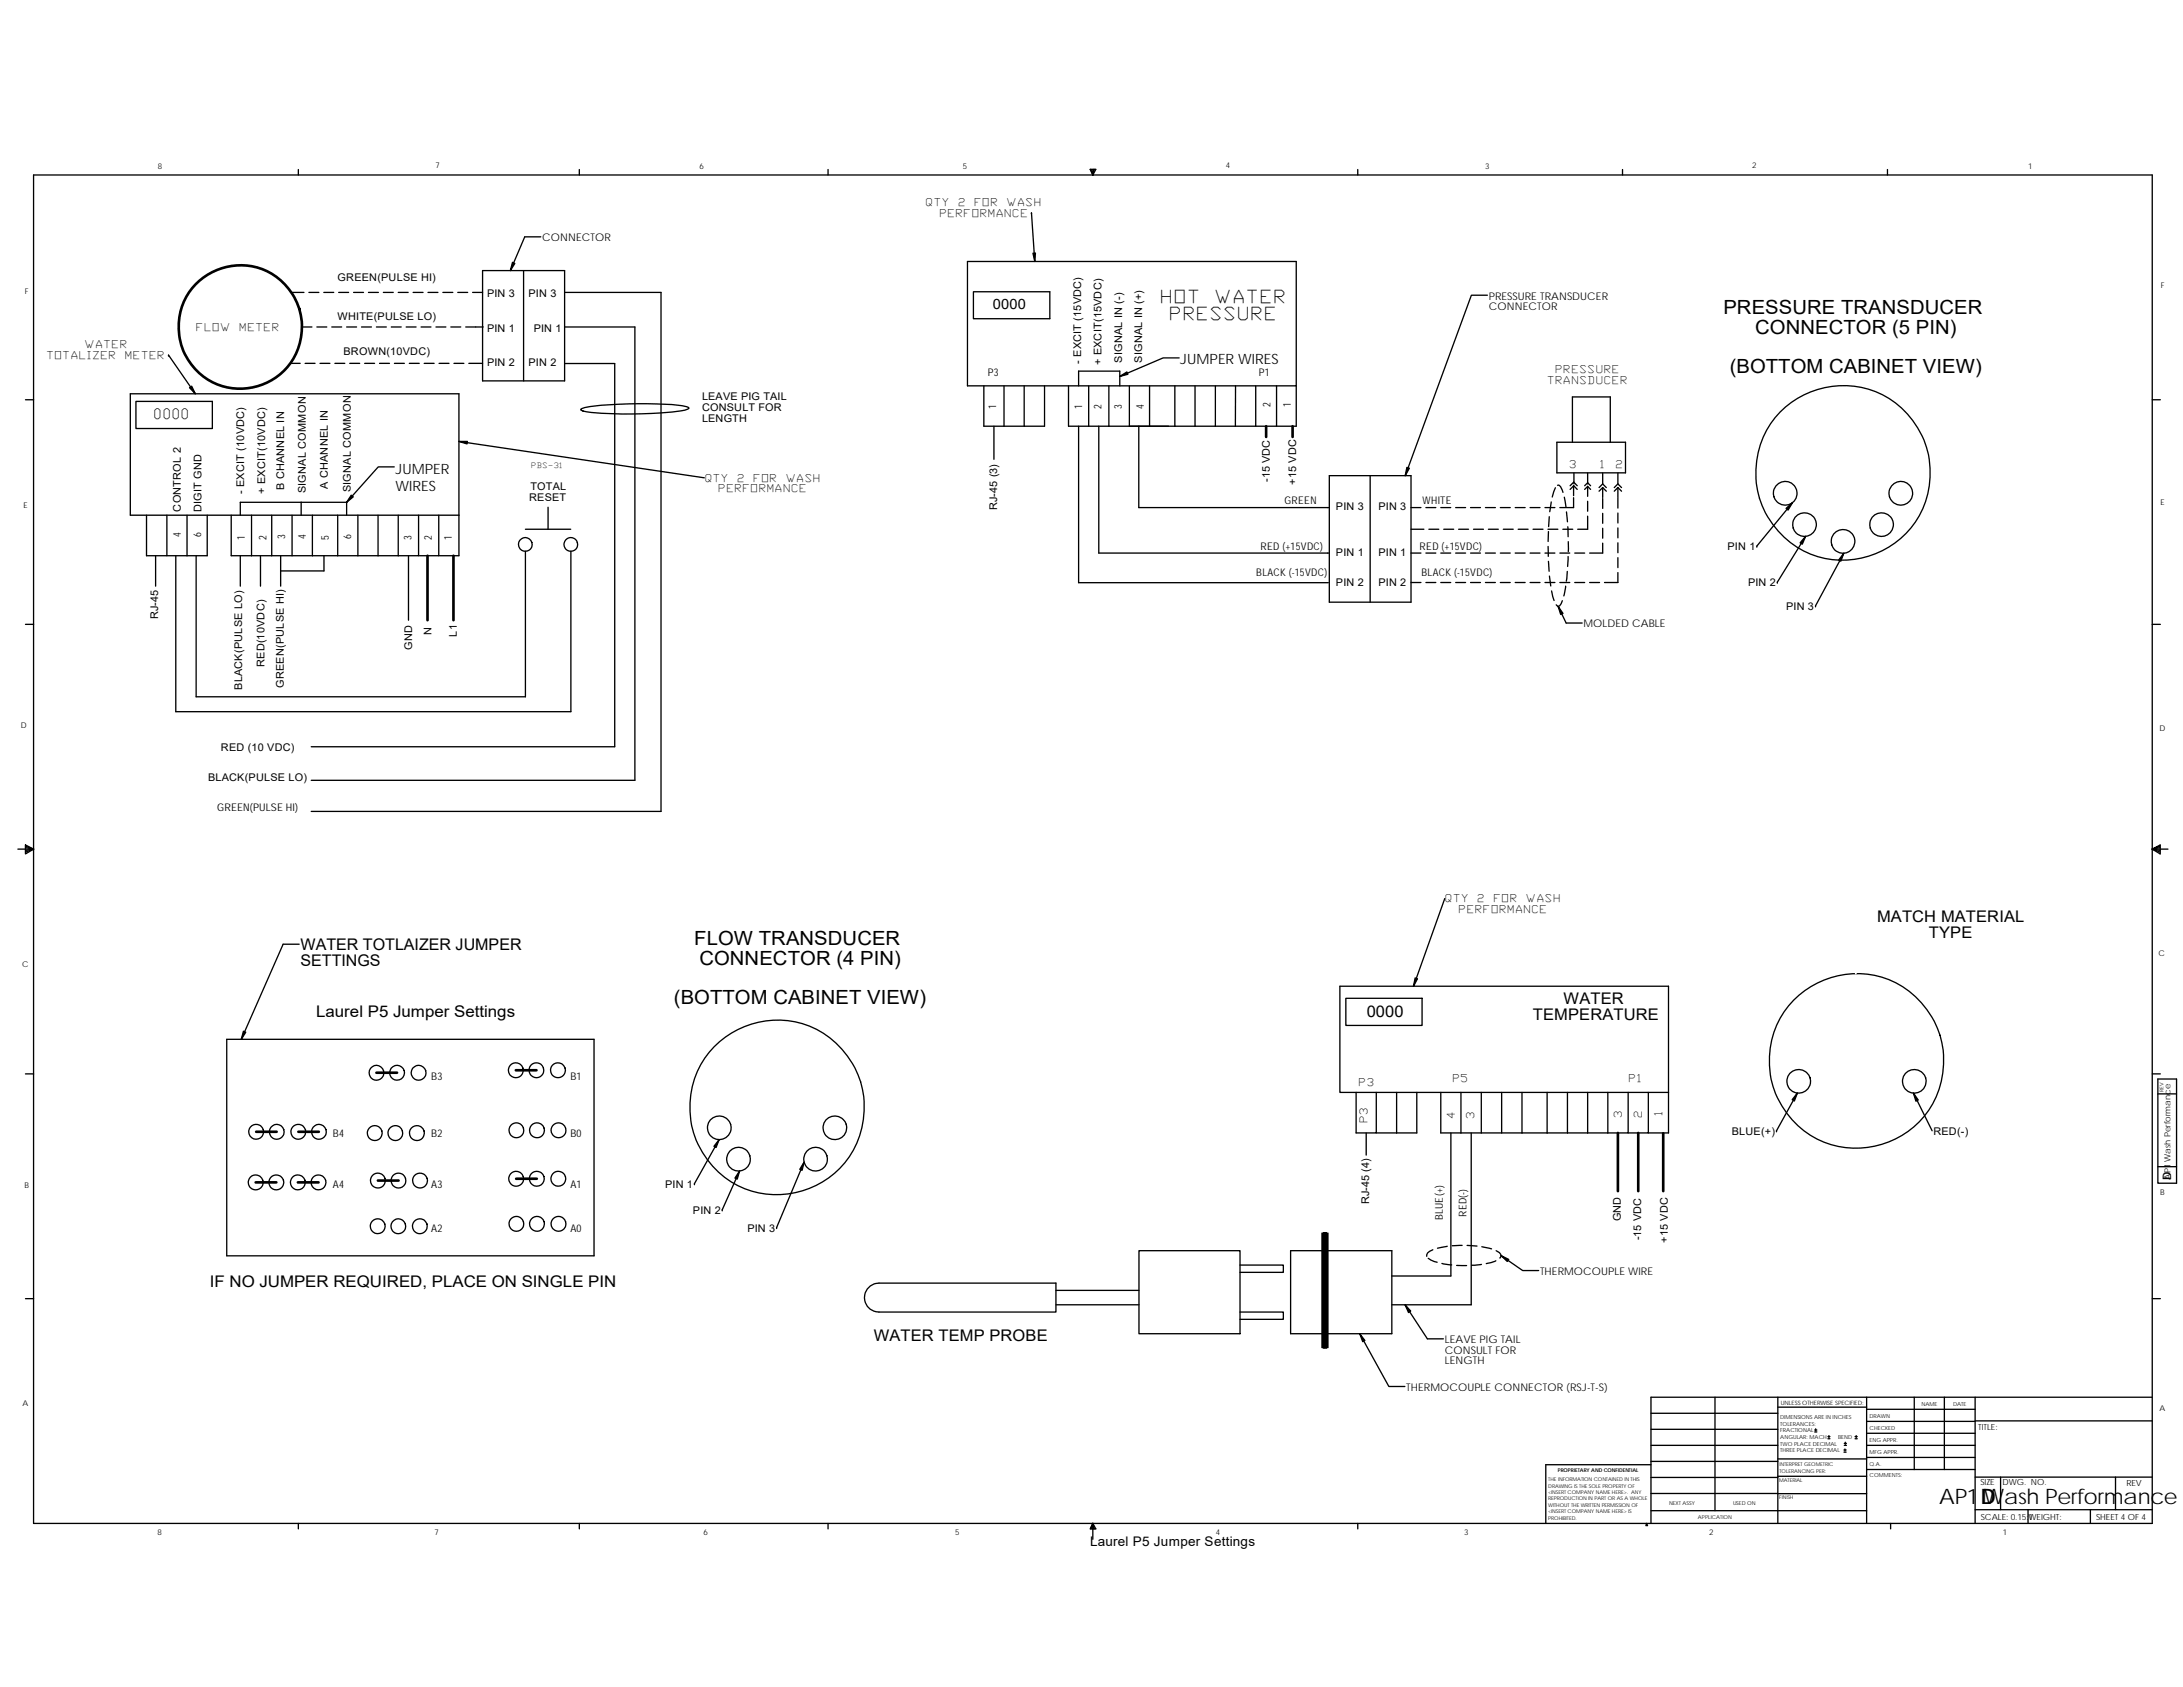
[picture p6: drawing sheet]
<svg xmlns="http://www.w3.org/2000/svg" width="279mm" height="216mm" viewBox="0 0 279 216" stroke-linecap="round" stroke-linejoin="round" font-family="sans-serif">
<defs><g id="words">
<g font-size="2.7">
<text x="248.2" y="192.4">AP1 Wash Performance</text>
<text x="253.5" y="192.5">D</text>
</g>
<g font-size="2.5">
<text x="220.6" y="40.2">PRESSURE TRANSDUCER</text>
<text x="221.4" y="47.7">(BOTTOM CABINET VIEW)</text>
<text x="224.6" y="42.7">CONNECTOR (5 PIN)</text>
<text x="88.9" y="121">FLOW TRANSDUCER</text>
<text x="89.5" y="123.5">CONNECTOR (4 PIN)</text>
<text x="86.3" y="128.5">(BOTTOM CABINET VIEW)</text>
</g>
<g font-size="2.3">
<text x="148.7" y="38.7">HOT</text>
<text x="149.9" y="41">PRESSURE</text>
<text x="155.7" y="38.7">WATER</text>
</g>
<g font-size="2.1">
<text x="240.2" y="118">MATCH MATERIAL</text>
<text x="38.5" y="123.7">SETTINGS</text>
<text x="38.5" y="121.6">WATER TOTLAIZER JUMPER</text>
<text x="246.9" y="120.1">TYPE</text>
<text x="40.4" y="130.2">Laurel P5 Jumper Settings</text>
<text x="174.9" y="130.2">0000</text>
<text x="196.2" y="130.6">TEMPERATURE</text>
<text x="200.1" y="128.5">WATER</text>
<text x="26.9" y="164.7">IF NO JUMPER REQUIRED, PLACE ON SINGLE PIN</text>
<text x="111.8" y="171.7">WATER TEMP PROBE</text>
</g>
<g font-size="1.8">
<text x="127.1" y="39.5">0000</text>
<text x="151.1" y="46.5">JUMPER WIRES</text>
<text x="19.8" y="53.7">0000</text>
<text x="50.6" y="60.6">JUMPER</text>
<text x="50.6" y="62.8">WIRES</text>
</g>
<text font-size="1.7" x="139.5" y="197.8">Laurel P5 Jumper Settings</text>
<text font-size="1.5" x="277.9" y="151" transform="rotate(-90 277.9 151)">D</text>
<g font-size="1.4">
<text x="118.6" y="26.4">QTY</text>
<text x="120.4" y="27.7">PERFORMANCE</text>
<text x="122.7" y="26.4">2</text>
<text x="124.8" y="26.4">FOR</text>
<text x="129" y="26.4">WASH</text>
<text x="43.2" y="35.9">GREEN(PULSE HI)</text>
<text x="69.4" y="30.9">CONNECTOR</text>
<text x="43.2" y="41">WHITE(PULSE LO)</text>
<text x="62.3" y="38">PIN 3</text>
<text x="67.6" y="38">PIN 3</text>
<text x="190.5" y="38.3">PRESSURE TRANSDUCER</text>
<text x="190.5" y="39.7">CONNECTOR</text>
<text x="6.1" y="45.9">TOTALIZER</text>
<text x="10.9" y="44.6">WATER</text>
<text x="16.1" y="45.9">METER</text>
<text x="25.2" y="42.4">FLOW</text>
<text x="30.8" y="42.4">METER</text>
<text x="44" y="45.4">BROWN(10VDC)</text>
<text x="62.3" y="46.9">PIN 2</text>
<text x="62.3" y="42.4">PIN 1</text>
<text x="67.6" y="46.9">PIN 2</text>
<text x="68.3" y="42.4">PIN 1</text>
<text x="138.4" y="46.6" transform="rotate(-90 138.4 46.6)">- EXCIT (15VDC)</text>
<text x="141" y="46.7" transform="rotate(-90 141 46.7)">+ EXCIT(15VDC)</text>
<text x="143.6" y="46.4" transform="rotate(-90 143.6 46.4)">SIGNAL IN (-)</text>
<text x="146.2" y="46.4" transform="rotate(-90 146.2 46.4)">SIGNAL IN (+)</text>
<text x="199.2" y="47.7">PRESSURE</text>
<text x="89.9" y="54">LENGTH</text>
<text x="89.9" y="52.6">CONSULT FOR</text>
<text x="89.9" y="51.2">LEAVE PIG TAIL</text>
<text x="126.4" y="48.2">P3</text>
<text x="127.5" y="52.3" transform="rotate(-90 127.5 52.3)">1</text>
<text x="138.5" y="52.4" transform="rotate(-90 138.5 52.4)">1</text>
<text x="141" y="52.3" transform="rotate(-90 141 52.3)">2</text>
<text x="143.6" y="52.3" transform="rotate(-90 143.6 52.3)">3</text>
<text x="146.4" y="52.3" transform="rotate(-90 146.4 52.3)">4</text>
<text x="161.1" y="48.2">P1</text>
<text x="162.6" y="52.1" transform="rotate(-90 162.6 52.1)">2</text>
<text x="165.2" y="52.1" transform="rotate(-90 165.2 52.1)">1</text>
<text x="198.1" y="49.1">TRANSDUCER</text>
<text x="201" y="59.9">3</text>
<text x="204.9" y="59.9">1</text>
<text x="206.9" y="59.9">2</text>
<text x="23.1" y="65.5" transform="rotate(-90 23.1 65.5)">CONTROL 2</text>
<text x="25.8" y="65.5" transform="rotate(-90 25.8 65.5)">DIGIT GND</text>
<text x="31.2" y="63.2" transform="rotate(-90 31.2 63.2)">- EXCIT (10VDC)</text>
<text x="34" y="63.2" transform="rotate(-90 34 63.2)">+ EXCIT(10VDC)</text>
<text x="36.4" y="62.7" transform="rotate(-90 36.4 62.7)">B CHANNEL IN</text>
<text x="39.1" y="63.1" transform="rotate(-90 39.1 63.1)">SIGNAL COMMON</text>
<text x="42" y="62.5" transform="rotate(-90 42 62.5)">A CHANNEL IN</text>
<text x="44.9" y="63" transform="rotate(-90 44.9 63)">SIGNAL COMMON</text>
<text x="67.7" y="64.1">RESET</text>
<text x="67.9" y="62.7">TOTAL</text>
<text x="90.3" y="61.6">QTY</text>
<text x="92.1" y="63">PERFORMANCE</text>
<text x="94.5" y="61.6">2</text>
<text x="96.5" y="61.6">FOR</text>
<text x="100.7" y="61.6">WASH</text>
<text x="127.6" y="65.3" transform="rotate(-90 127.6 65.3)">RJ-45 (3)</text>
<text x="162.5" y="61.7" transform="rotate(-90 162.5 61.7)">-15 VDC</text>
<text x="164.4" y="64.5">GREEN</text>
<text x="165.9" y="62" transform="rotate(-90 165.9 62)">+15 VDC</text>
<text x="171" y="65.3">PIN 3</text>
<text x="176.4" y="65.3">PIN 3</text>
<text x="182.1" y="64.5">WHITE</text>
<text x="23.1" y="68.8" transform="rotate(-90 23.1 68.8)">4</text>
<text x="25.7" y="68.7" transform="rotate(-90 25.7 68.7)">6</text>
<text x="31.3" y="69.1" transform="rotate(-90 31.3 69.1)">1</text>
<text x="34.1" y="69.1" transform="rotate(-90 34.1 69.1)">2</text>
<text x="36.5" y="69" transform="rotate(-90 36.5 69)">3</text>
<text x="39.1" y="69" transform="rotate(-90 39.1 69)">4</text>
<text x="42.1" y="69.1" transform="rotate(-90 42.1 69.1)">5</text>
<text x="44.9" y="69" transform="rotate(-90 44.9 69)">6</text>
<text x="52.7" y="69.1" transform="rotate(-90 52.7 69.1)">3</text>
<text x="55.3" y="69.1" transform="rotate(-90 55.3 69.1)">2</text>
<text x="57.8" y="69.1" transform="rotate(-90 57.8 69.1)">1</text>
<text x="161.3" y="70.4">RED (+15VDC)</text>
<text x="171" y="71.1">PIN 1</text>
<text x="176.4" y="71.1">PIN 1</text>
<text x="181.7" y="70.4">RED (+15VDC)</text>
<text x="221.1" y="70.4">PIN 1</text>
<text x="160.8" y="73.8">BLACK (-15VDC)</text>
<text x="171" y="75">PIN 2</text>
<text x="176.4" y="75">PIN 2</text>
<text x="181.9" y="73.8">BLACK (-15VDC)</text>
<text x="223.7" y="75">PIN 2</text>
<text x="20.3" y="79.2" transform="rotate(-90 20.3 79.2)">RJ-45</text>
<text x="52.8" y="83.2" transform="rotate(-90 52.8 83.2)">GND</text>
<text x="55.2" y="81.3" transform="rotate(-90 55.2 81.3)">N</text>
<text x="58.5" y="81.5" transform="rotate(-90 58.5 81.5)">L1</text>
<text x="202.7" y="80.3">MOLDED CABLE</text>
<text x="228.6" y="78.1">PIN 3</text>
<text x="31" y="88.3" transform="rotate(-90 31 88.3)">BLACK(PULSE LO)</text>
<text x="33.9" y="85.4" transform="rotate(-90 33.9 85.4)">RED(10VDC)</text>
<text x="36.3" y="88" transform="rotate(-90 36.3 88)">GREEN(PULSE HI)</text>
<text x="26.6" y="99.9">BLACK(PULSE LO)</text>
<text x="28.3" y="96.1">RED (10 VDC)</text>
<text x="27.8" y="103.8">GREEN(PULSE HI)</text>
<text x="185.1" y="115.5">QTY</text>
<text x="186.8" y="116.9">PERFORMANCE</text>
<text x="189.2" y="115.5">2</text>
<text x="191.3" y="115.5">FOR</text>
<text x="195.4" y="115.5">WASH</text>
<text x="55.2" y="138.2">B3</text>
<text x="73" y="138.2">B1</text>
<text x="174" y="139">P3</text>
<text x="175" y="143.6" transform="rotate(-90 175 143.6)">P3</text>
<text x="186" y="138.5">P5</text>
<text x="186.2" y="143" transform="rotate(-90 186.2 143)">4</text>
<text x="188.7" y="143.1" transform="rotate(-90 188.7 143.1)">3</text>
<text x="207.6" y="142.9" transform="rotate(-90 207.6 142.9)">3</text>
<text x="208.6" y="138.5">P1</text>
<text x="210.1" y="142.9" transform="rotate(-90 210.1 142.9)">2</text>
<text x="212.7" y="142.7" transform="rotate(-90 212.7 142.7)">1</text>
<text x="42.6" y="145.5">B4</text>
<text x="55.2" y="145.5">B2</text>
<text x="73" y="145.5">B0</text>
<text x="221.7" y="145.2">BLUE(+)</text>
<text x="247.5" y="145.2">RED(-)</text>
<text x="42.6" y="152">A4</text>
<text x="55.2" y="152">A3</text>
<text x="73" y="152">A1</text>
<text x="85.1" y="152">PIN 1</text>
<text x="88.7" y="155.4">PIN 2</text>
<text x="175.2" y="154.1" transform="rotate(-90 175.2 154.1)">RJ-45 (4)</text>
<text x="187.7" y="155.7" transform="rotate(-90 187.7 155.7)">RED(-)</text>
<text x="55.2" y="157.6">A2</text>
<text x="73" y="157.6">A0</text>
<text x="95.7" y="157.6">PIN 3</text>
<text x="184.7" y="156.2" transform="rotate(-90 184.7 156.2)">BLUE(+)</text>
<text x="207.4" y="156.3" transform="rotate(-90 207.4 156.3)">GND</text>
<text x="210" y="158.7" transform="rotate(-90 210 158.7)">-15 VDC</text>
<text x="213.4" y="159" transform="rotate(-90 213.4 159)">+15 VDC</text>
<text x="197.1" y="163.1">THERMOCOUPLE WIRE</text>
<text x="184.9" y="173.2">CONSULT FOR</text>
<text x="184.9" y="171.9">LEAVE PIG TAIL</text>
<text x="180" y="178">THERMOCOUPLE CONNECTOR (RSJ-T-S)</text>
<text x="184.9" y="174.6">LENGTH</text>
</g>
<g font-size="1.1">
<text x="277.8" y="151" transform="rotate(-90 277.8 151)">AP1 Wash Performance</text>
<text x="253.2" y="183">TITLE:</text>
<text x="253.5" y="190.1">SIZE</text>
<text x="256.3" y="190.1">DWG. NO.</text>
<text x="272.2" y="190.1">REV</text>
<text x="253.5" y="194.5">SCALE: 0.15:1</text>
<text x="259.6" y="194.5">WEIGHT:</text>
<text x="268.3" y="194.5">SHEET 4 OF 4</text>
</g>
<g font-size="1">
<text x="20.2" y="21.6">8</text>
<text x="55.7" y="21.5">7</text>
<text x="89.5" y="21.6">6</text>
<text x="123.2" y="21.6">5</text>
<text x="156.9" y="21.5">4</text>
<text x="190.1" y="21.6">3</text>
<text x="224.2" y="21.5">2</text>
<text x="259.6" y="21.6">1</text>
<text x="3.2" y="37.6">F</text>
<text x="276.6" y="36.9">F</text>
<text x="3" y="65">E</text>
<text x="276.5" y="64.6">E</text>
<text x="2.6" y="93.2">D</text>
<text x="276.4" y="93.6">D</text>
<text x="2.9" y="123.7">C</text>
<text x="276.2" y="122.4">C</text>
<text x="3.1" y="152.1">B</text>
<text x="276.5" y="153">B</text>
<text x="2.9" y="180">A</text>
<text x="276.4" y="180.6">A</text>
<text x="20.2" y="196.4">8</text>
<text x="55.6" y="196.4">7</text>
<text x="90" y="196.4">6</text>
<text x="122.3" y="196.4">5</text>
<text x="155.6" y="196.4">4</text>
<text x="187.4" y="196.4">3</text>
<text x="218.8" y="196.4">2</text>
<text x="256.3" y="196.4">1</text>
</g>
<text font-size=".9" x="68.1" y="59.9">PBS-31</text>
<text font-size=".8" x="227.9" y="179.7">UNLESS OTHERWISE SPECIFIED:</text>
<g font-size=".7">
<text x="276.9" y="139.7" transform="rotate(-90 276.9 139.7)">REV</text>
<text x="245.9" y="179.9">NAME</text>
<text x="250" y="179.9">DATE</text>
<text x="227.9" y="185">TWO PLACE DECIMAL</text>
<text x="227.9" y="185.9">THREE PLACE DECIMAL</text>
<text x="227.9" y="181.6">DIMENSIONS ARE IN INCHES</text>
<text x="227.9" y="182.4">TOLERANCES:</text>
<text x="227.9" y="183.3">FRACTIONAL</text>
<text x="227.9" y="184.1">ANGULAR: MACH</text>
<text x="235.2" y="184.1">BEND</text>
<text x="239.3" y="184.6">ENG APPR.</text>
<text x="239.3" y="181.5">DRAWN</text>
<text x="239.3" y="183">CHECKED</text>
<text x="198.2" y="189.6">THE INFORMATION CONTAINED IN THIS</text>
<text x="198.2" y="190.4">DRAWING IS THE SOLE PROPERTY OF</text>
<text x="198.2" y="191.2">&lt;INSERT COMPANY NAME HERE&gt;. ANY</text>
<text x="199.4" y="188.4">PROPRIETARY AND CONFIDENTIAL</text>
<text x="227.7" y="189.6">MATERIAL</text>
<text x="227.7" y="191.8">FINISH</text>
<text x="227.8" y="188.5">TOLERANCING PER:</text>
<text x="227.8" y="187.7">INTERPRET GEOMETRIC</text>
<text x="239.3" y="189">COMMENTS:</text>
<text x="239.3" y="187.6">Q.A.</text>
<text x="239.3" y="186.1">MFG APPR.</text>
<text x="198.2" y="192">REPRODUCTION IN PART OR AS A WHOLE</text>
<text x="198.2" y="192.8">WITHOUT THE WRITTEN PERMISSION OF</text>
<text x="198.2" y="193.7">&lt;INSERT COMPANY NAME HERE&gt; IS</text>
<text x="198.2" y="194.5">PROHIBITED.</text>
<text x="213.6" y="192.6">NEXT ASSY</text>
<text x="217.3" y="194.4">APPLICATION</text>
<text x="221.8" y="192.6">USED ON</text>
</g>
</g></defs>
<g fill="none" stroke="#000" stroke-width=".17">
<path d="M4.3 22.4h271.2v172.6h-271.2zM37.3 37.4h1.6M38.2 21.7v.7M39.5 37.4h1.3M41.4 37.4h1.3M43.3 37.4h1.3M45.3 37.4h1.2M47.2 37.4h1.2M49.1 37.4h1.2M51 37.4h1.2M52.9 37.4h1.2M54.8 37.4h1.2"/>
<path d="M56.7 37.4h1.3M58.6 37.4h1.3M60.5 37.4h1.3M61.8 34.6h10.5v14.1h-10.5zM67 34.6v14.1M69.2 30.3h-2l-1.9 4.3M72.3 37.4h12.3v66.4h-44.8M74.1 21.7v.7M106 21.7v.7M123.8 33.5h42.1v15.9h-42.1zM124.6 37.3h9.8v3.5h-9.8zM132 27.2h.1"/>
<path d="M132 27.2l.4 6.3M139.5 21.7h.8l-.4 .7zM139.6 21.7l.3 .7M139.8 21.7l.1 .7M140 21.7l-.1 .7M140.1 21.7l-.2 .7M173.8 21.7v.7M190.4 37.8h-2.1l-8.4 23.1M207.7 21.7v.7M241.6 21.7v.7M3.3 51.2h1M17.4 51.4h9.8v3.4h-9.8z"/>
<path d="M21.6 45.4h.1M21.6 45.4l3.4 5M37.1 46.5h1.3M38.7 41.8h1.2M39.1 46.5h1.2M40.6 41.8h1.2M41 46.5h1.2M42.5 41.8h1.2M42.9 46.5h1.2M44.4 41.8h1.2M44.8 46.5h1.2M46.3 41.8h1.2"/>
<path d="M46.7 46.5h1.2M48.2 41.8h1.2M48.6 46.5h1.2M50.1 41.8h1.3M50.5 59.8h-2.1l-4 4.5M50.5 46.5h1.3M52 41.8h1.3M52.4 46.5h1.3M53.9 41.8h1.3M54.3 46.5h1.3M55.8 41.8h1.3M56.2 46.5h1.3"/>
<path d="M57.7 41.8h1.3M58.1 46.5h1.3M58.7 56.5l31.4 4.7M59.6 41.8h2.2M60 46.5h1.8M72.3 41.8h9v58.1h-41.5M72.3 46.5h6.4v49.1h-38.9M74.3 52.4a10.8 10.8 0 0 1 4-.6l2.1-.1a41 41 0 0 1 7.5 .3l.3 .3a9.9 9.9 0 0 1-3.7 .5l-1.2 .1a43.9 43.9 0 0 1-8.7-.3zM127.2 54.5v4.3M128.5 49.4v5.1M131.1 49.4v5.1M133.7 49.4v5.1h-7.8v-5.1"/>
<path d="M136.8 49.4v5.1h21.3M138 49.4v-1.9h5.3v1.9M138 54.5v20.1h32M139.3 49.4v5.1M140.6 54.5v16.3h29.5M141.9 49.4v5.1M144.5 49.4v5.1M145.8 54.5v10.5h24.3M147.1 49.4v5.1M150.4 49.4v5.1M150.9 45.8h-2l-5.6 2.4M153 49.4v5.1"/>
<path d="M155.6 49.4v5.1M158.1 49.4v5.1M160.7 49.4v5.1h-2.6M163.4 49.4v5.1h-2.7M165.9 49.4v5.1h-2.5M199.3 56.6h8.7v3.9h-8.7zM206.1 56.6v-5.8h-4.8v5.8M275.5 51.2h1M3.3 79.9h1M18.8 65.9v5.2h2.6v-5.2M19.9 71.1v3.9M23.9 65.9v5.2"/>
<path d="M26.5 65.9v5.2h-5.1M29.6 65.9v5.2h21.4M30.8 71.1v3.9M32.2 65.9v5.2M33.3 71.1v3.9M34.8 65.9v5.2M35.9 71.1v3.9M37.4 65.9v5.2M38.5 64.3v1.6M40 65.9v5.2M41.5 71.1v2h-5.6M43.2 65.9v5.2"/>
<path d="M44.4 64.3h-13.6v1.6M44.4 64.3v1.6M45.8 65.9v5.2M48.4 65.9v5.2M51 65.9v5.2M52.3 71.1v8.3M53.6 65.9v5.2h-2.6M56.2 65.9v5.2h-2.6M58.7 65.9h-42v-15.5h42v20.7h-2.5M67.2 70.5v18.7h-42.1v-18.1M67.2 67.7h5.8M70.1 64.9v2.8"/>
<path d="M73.1 70.5v20.6h-50.6v-20M170.1 60.9h10.5v16.2h-10.5zM175.4 60.9v16.2M180.6 74.5h1.3M180.6 70.8h1.3M180.6 67.7h1.6M180.6 65h1.3M182.5 74.5h1.3M182.5 70.8h1.3M182.5 65h1.3M182.9 67.7h1.3M184.4 74.5h1.3"/>
<path d="M184.4 70.8h1.3M184.4 65h1.3M184.8 67.7h1.3M186.3 74.5h1.3M186.3 70.8h1.3M186.3 65h1.3M186.7 67.7h1.3M188.2 74.5h1.3M188.2 70.8h1.3M188.2 65h1.3M188.6 67.7h1.3M190.1 74.5h1.3"/>
<path d="M190.1 70.8h1.3M190.1 65h1.3M190.5 67.7h1.3M192 74.5h1.3M192 70.8h1.3M192 65h1.3M192.4 67.7h1.3M193.9 74.5h1.3M193.9 70.8h1.3M193.9 65h1.3M194.3 67.7h1.3M195.8 74.5h1.3"/>
<path d="M195.8 70.8h1.3M195.8 65h1.3M196.2 67.7h1.3M197.7 74.5h1.3M197.7 70.8h1.3M197.7 65h1.3M198.1 67.7h1.3M198.1 69.9l.1 1.3M198.2 68l-.1 1.3M198.2 71.8l.1 1.3M198.3 66.1l-.1 1.3M198.3 73.7l.2 1.3"/>
<path d="M198.5 64.2l-.1 1.3M198.6 75.6l.3 1.3M199.1 62.4l-.4 1.2M199.3 62.1h.2l.2 .2 .3 .7M199.4 77.6l1 2.1h2.1M199.6 74.5h1.3M199.6 70.8h1.3M200 76.9l-.4 .7h-.2l-.2-.2M200 67.7h1.3M200.2 63.6l.2 1.3M200.4 75l-.2 1.3M200.5 65.5l.1 1.3"/>
<path d="M200.6 73.1l-.1 1.3M200.7 67.4v1.3M200.7 71.2l-.1 1.3M200.7 69.3v1.3M201 62.6l.4-.4 .5 .4M201 62.2l.4-.5 .5 .5M201.4 63.7v1.3h-1.8M201.4 62.2v1.2M201.4 60.5v1.4M201.5 74.5h1.3M201.5 70.8h1.3M202.8 62.2l.4-.4 .4 .4"/>
<path d="M203.2 62.3l-.4 .3M203.2 60.5v1.4M203.2 62.3l.4 .3M203.2 66.1v1.6h-1.3M203.2 62.3v1.2M203.2 64.2v1.2M203.5 74.5h1.2M205.1 60.5v1.4M205.1 62.4l.5 .5M205.1 62.4l-.4 .5M205.1 61.9l.5 .5M205.1 61.9l-.4 .5"/>
<path d="M205.1 62.4v1.3M205.1 69.5v1.3h-1.6M205.1 63.8v1.3M205.1 65.7v1.3M205.1 67.6v1.3M207.1 62.4v1.3M207.1 73.3v1.2h-1.7M207.1 60.5v1.4M207.1 63.8v1.2M207.1 65.7v1.2M207.1 67.6v1.2M207.1 69.5v1.2"/>
<path d="M207.1 71.4v1.2M207.1 61.9l.4 .5M207.1 61.9l-.5 .5M207.1 62.4l.4 .5M207.1 62.4l-.5 .5M224.9 69.9h.1M227.5 74.5h.1M229.4 64.3l-4.5 5.6M231.1 68.6l-3.6 5.9M232.4 77.5h.1M236 70.8l-3.6 6.7M275.5 79.9h1"/>
<path d="M2.3 108.7h2M3.3 108.1l1 .6-1 .6zM3.3 108.3l1 .4M3.3 108.5l1 .2M4.3 108.7l-1 .4M4.3 108.7l-1 .1M184.9 115l-4 11.2M275.5 108.7h2M275.5 108.7l1 .1M275.5 108.7l1 .4M276.5 108.3l-1 .4 1-.6v1.2l-1-.6M276.5 108.5l-1 .2"/>
<path d="M3.3 137.4h1M29 133h47v27.7h-47zM38.3 120.8h-2.1l-5.3 12.2M172.3 127.8h9.7v3.4h-9.7zM173.6 139.8v5.2h2.5v-5.2M178.8 139.8v5.2M181.3 139.8v5.2h-5.2M184.4 139.8v5.2h21.4M187 139.8v5.2M189.6 139.8v5.2M192.2 139.8v5.2M194.8 139.8v5.2"/>
<path d="M198 139.8v5.2M200.6 139.8v5.2M203.2 139.8v5.2M205.8 139.8v5.2M208.4 139.8v5.2h-2.6M211 139.8v5.2h-2.6M213.6 139.8h-42.1v-13.6h42.1v18.8h-2.6M230 139.9l-2.6 4.8M244.9 139.9l2.4 4.8M275.5 137.4h1M276.2 138.1h2.4v13.3h-2.4zM276.2 140h2.4"/>
<path d="M88.9 151.5h.1M92 145.9l-3.1 5.6M92.4 154.8h.1M94.7 149.9l-2.3 4.9M99.4 157.1h.1M102.9 148.7l-3.5 8.4M169.4 157.8h.4M174.9 145v2.8M183.4 159.9a1.03 1.03 0 0 0-.8 .9M185.2 159.5l-1.2 .2M185.7 145v18.3h-7.6M187.1 159.4h-1.2"/>
<path d="M187.8 159.4l1.2 .1M188.3 145v22h-10.2M189.7 159.6l1.2 .2M227.4 144.7h.1M276.2 149.3h2.4M3.3 166.2h1M111.3 164.6l.4-.2 .8-.2h22.6v3.7h-22.6a1.85 1.85 0 0 1-1.7-1.2 1.85 1.85 0 0 1 .5-2.1zM135.1 167h10.7M135.1 165.1h10.7M145.8 160.1h12.9v10.6h-12.9zM158.7 161.9h5.6v.9h-5.6M158.7 167.9h5.6v.9h-5.6"/>
<path d="M165.2 160.1h12.9v10.6h-12.9zM169.4 172.5h.4M174 170.7l3.8 6.7h2M179.8 167l2.9 4.3h2M182.8 161l.7 .4 .4 .1M184.6 161.7l1.2 .2M186.4 161.9l1.3 .1M189.6 161.8l-1.3 .1M191.5 161.4l-1.3 .3M191.5 160.1a.67 .67 0 0 1 .5 .9M192.1 160.7l2.8 1.9h2M219.5 178.8v14.5"/>
<path d="M227.5 178.8v16.2M238.9 178.8v16.2M245 178.8v9.3M248.9 178.8v9.3M252.8 178.8v16.2M275.5 166.2h1M275.5 178.8h-64.2v16.2M38.2 195v.7M74.1 195v.7M106 195v.7M139.9 195l.4 .7h-.8zM139.9 195v2"/>
<path d="M139.9 195l.2 .7M139.9 195l-.3 .7M139.9 195l-.1 .7M139.9 195l.1 .7M173.8 195v.7M210.8 195l.1 .2h-.2zM211.3 193.3h27.6M211.3 189.1h16.2M211.3 187h16.2M211.3 185h16.2M211.3 182.9h16.2M211.3 180.9h16.2"/>
<path d="M211.3 191.1h16.2M211.3 187.5h-13.5v7.5M227.5 180.1h11.4M227.5 191.2h11.4M227.5 188.9h11.4M227.5 186.7h11.4M232.3 183.3h.2M232.3 183h.2M232.4 182.9v.2M234 184.1h.2M234 183.9h.2M234.1 183.7v.3"/>
<path d="M236 185.8h.3M236 185.6h.3M236.1 185h.2M236.1 184.7h.2M236.1 185.4v.3M236.2 184.6v.2M237.4 184.1h.3M237.4 183.9h.3M237.6 183.7v.3M238.9 188.1h13.9M238.9 185h13.9M238.9 186.5h13.9"/>
<path d="M238.9 183.4h13.9M238.9 181.9h13.9M238.9 180.4h13.9M242 195v.7M252.8 193.2h22.7M252.8 189h22.7M252.8 181.8h22.7M256.1 189v4.2M259.6 193.2v1.8M267.5 193.2v1.8M270.8 189v4.2"/>
<circle cx="67.2" cy="69.7" r=".87"/>
<circle cx="73.1" cy="69.7" r=".87"/>
<circle cx="228.5" cy="63.1" r="1.52"/>
<circle cx="231" cy="67.1" r="1.51"/>
<circle cx="235.9" cy="60.5" r="11.2"/>
<circle cx="235.9" cy="69.3" r="1.52"/>
<circle cx="240.8" cy="67.1" r="1.51"/>
<circle cx="243.3" cy="63.1" r="1.52"/>
<circle cx="48.2" cy="137.3" r=".95"/>
<circle cx="50.8" cy="137.3" r=".95"/>
<circle cx="53.6" cy="137.3" r=".95"/>
<circle cx="66" cy="137" r=".95"/>
<circle cx="68.6" cy="137" r=".94"/>
<circle cx="71.4" cy="137" r=".95"/>
<circle cx="230.2" cy="138.4" r="1.51"/>
<circle cx="237.6" cy="135.8" r="11.2"/>
<circle cx="245" cy="138.4" r="1.52"/>
<circle cx="32.7" cy="151.3" r=".95"/>
<circle cx="32.8" cy="144.8" r=".95"/>
<circle cx="35.4" cy="151.3" r=".96"/>
<circle cx="35.4" cy="144.9" r=".95"/>
<circle cx="38.1" cy="151.3" r=".95"/>
<circle cx="38.2" cy="144.8" r=".95"/>
<circle cx="40.8" cy="151.3" r=".95"/>
<circle cx="40.8" cy="144.9" r=".95"/>
<circle cx="48" cy="145" r=".95"/>
<circle cx="48.3" cy="156.9" r=".95"/>
<circle cx="48.4" cy="151.1" r=".95"/>
<circle cx="50.6" cy="145" r=".94"/>
<circle cx="51" cy="156.9" r=".95"/>
<circle cx="51" cy="151.1" r=".94"/>
<circle cx="53.4" cy="145" r=".95"/>
<circle cx="53.7" cy="156.9" r=".95"/>
<circle cx="53.8" cy="151.1" r=".95"/>
<circle cx="66.1" cy="150.9" r=".95"/>
<circle cx="66.1" cy="144.7" r=".95"/>
<circle cx="66.1" cy="156.6" r=".94"/>
<circle cx="68.7" cy="150.9" r=".95"/>
<circle cx="68.7" cy="144.6" r=".95"/>
<circle cx="68.7" cy="156.6" r=".95"/>
<circle cx="71.5" cy="150.9" r=".95"/>
<circle cx="71.5" cy="144.7" r=".95"/>
<circle cx="71.5" cy="156.6" r=".94"/>
<circle cx="92.1" cy="144.3" r="1.51"/>
<circle cx="94.5" cy="148.4" r="1.51"/>
<circle cx="99.5" cy="141.7" r="11.2"/>
<circle cx="104.4" cy="148.4" r="1.52"/>
<circle cx="106.9" cy="144.3" r="1.52"/>
</g>
<g fill="none" stroke="#000" stroke-width=".34">
<path d="M162.1 54.5v1.4M165.4 54.5v1.4M54.7 71.1v8.3M58 71.1v8.3M48.2 137.3h2.6M66 137h2.7M32.7 151.3h2.7M32.8 144.8h2.6M38.1 151.3h2.7M38.2 144.8h2.6M48.4 151.1h2.6M66.1 150.9h2.6"/>
<path d="M207.1 145v7.4M209.7 145v7.4M212.9 145v7.4"/>
<circle cx="30.8" cy="41.9" r="7.9"/>
</g>
<path d="M169.4 157.8v14.7M169.8 157.8v14.7" fill="none" stroke="#000" stroke-width=".49"/>
<path d="M240.1 117.2l-2.6 7.4" fill="none" stroke="#fff" stroke-width=".17"/>
<path d="M237.7 123.5l.3 .2-.5 .9z" fill-rule="evenodd" fill="#fff" stroke="#fff" stroke-width=".17"/>
<g fill="#000" stroke="#000" stroke-width=".17">
<path d="M65.6 33.6l.3 .1-.6 .9z" fill-rule="evenodd"/>
<path d="M132.2 32.4h.3l-.1 1.1z" fill-rule="evenodd"/>
<path d="M24.3 49.6l.2-.2 .5 1z" fill-rule="evenodd"/>
<path d="M58.7 56.5h1.1v.3z" fill-rule="evenodd"/>
<path d="M143.3 48.2l.9-.6 .2 .3z" fill-rule="evenodd"/>
<path d="M45 63.4l.2 .2-.8 .7z" fill-rule="evenodd"/>
<path d="M180.1 59.8l.3 .1-.5 1z" fill-rule="evenodd"/>
<path d="M199.4 77.6l.6 .9-.3 .1z" fill-rule="evenodd"/>
<path d="M228.6 65.1l.8-.8-.5 1z" fill-rule="evenodd"/>
<path d="M231.1 68.6l-.4 1-.3-.1z" fill-rule="evenodd"/>
<path d="M236 70.8l-.4 1-.3-.1z" fill-rule="evenodd"/>
<path d="M31.2 132l.3 .1-.6 .9z" fill-rule="evenodd"/>
<path d="M181.1 125.2l.3 .1-.5 .9z" fill-rule="evenodd"/>
<path d="M230 139.9l-.3 1-.3-.2z" fill-rule="evenodd"/>
<path d="M244.9 139.9l.6 .9-.3 .1z" fill-rule="evenodd"/>
<path d="M92 145.9l-.3 1-.3-.2z" fill-rule="evenodd"/>
<path d="M94.7 149.9l-.3 1-.3-.1z" fill-rule="evenodd"/>
<path d="M102.9 148.7l-.2 1.1-.3-.2z" fill-rule="evenodd"/>
<path d="M174 170.7l.7 .9-.3 .1z" fill-rule="evenodd"/>
<path d="M179.8 167l.8 .8-.3 .2z" fill-rule="evenodd"/>
<path d="M192.1 160.7l1 .5-.2 .2z" fill-rule="evenodd"/>
</g>
<use href="#words"/>
</svg>
